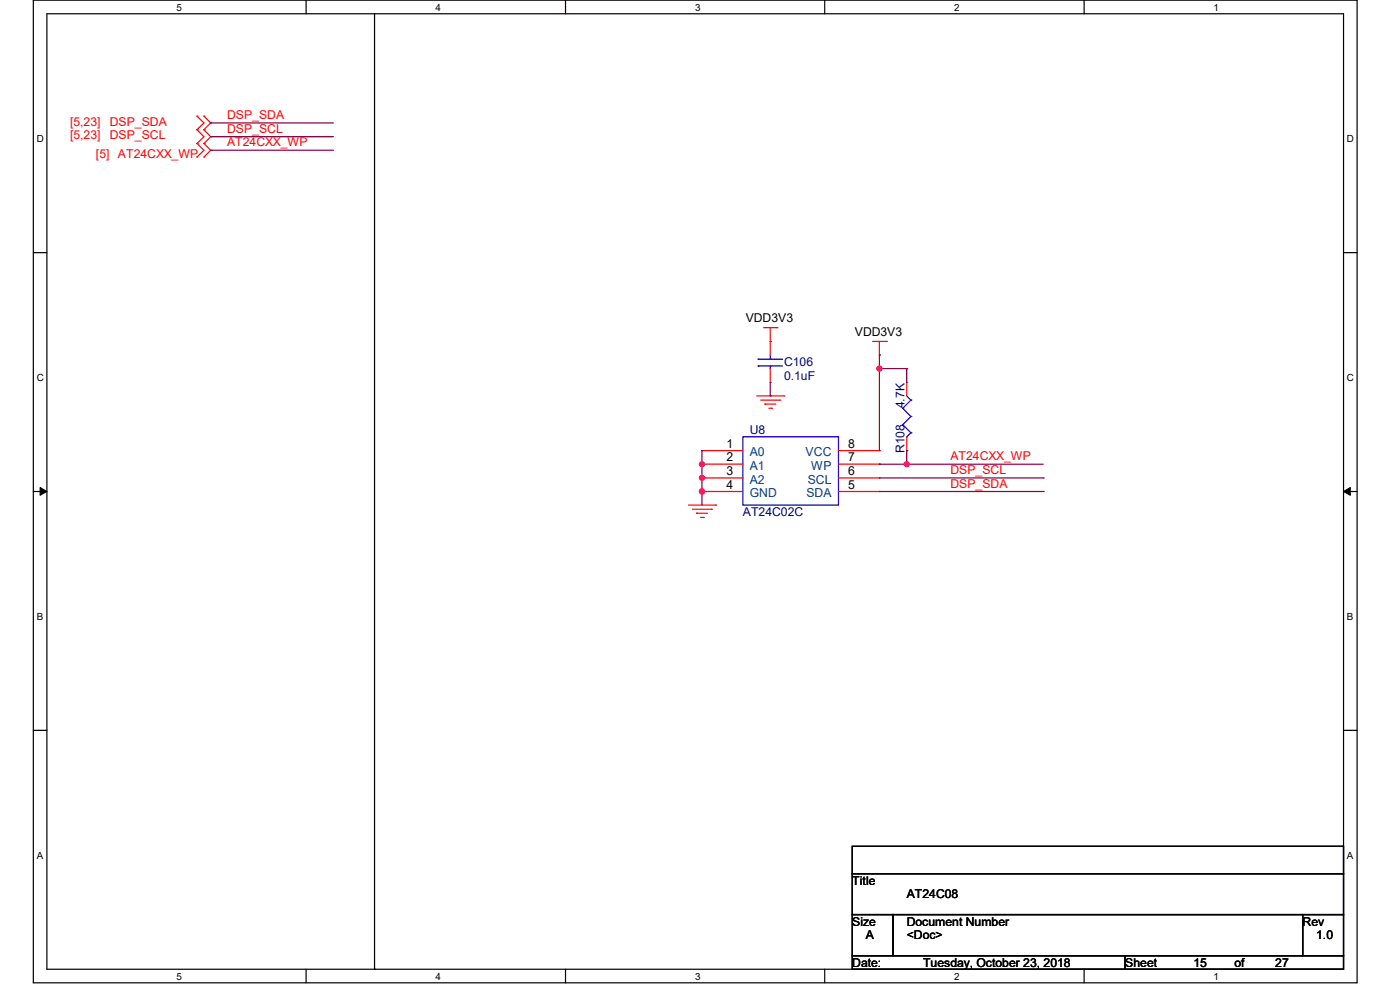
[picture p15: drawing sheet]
<svg xmlns="http://www.w3.org/2000/svg" width="297mm" height="210mm" viewBox="0 0 297 210" stroke-linecap="round" stroke-linejoin="round" font-family="sans-serif">
<defs><g id="words">
<g font-size="2.6" fill="#f00">
<text x="14.9" y="26.7">[5,23]</text>
<text x="14.9" y="29.6">[5,23]</text>
<text x="23.3" y="26.7">DSP_SDA</text>
<text x="23.3" y="29.6">DSP_SCL</text>
<text x="48.2" y="25.3">DSP_SDA</text>
<text x="48.2" y="28.2">DSP_SCL</text>
<text x="20.4" y="33.6">[5] AT24CXX_WP</text>
<text x="48.2" y="31.1">AT24CXX_WP</text>
<text x="201.6" y="100.6">DSP_SCL</text>
<text x="201.6" y="97.7">AT24CXX_WP</text>
<text x="201.6" y="103.5">DSP_SDA</text>
</g>
<g font-size="2.6">
<text x="158.2" y="68.4">VDD3V3</text>
<text x="181.4" y="71.3">VDD3V3</text>
<text x="154.1" y="95">1</text>
<text x="179.9" y="95">8</text>
<text x="154.1" y="97.8">2</text>
<text x="154.1" y="100.8">3</text>
<text x="179.9" y="97.8">7</text>
<text x="179.9" y="100.8">6</text>
<text x="154.1" y="103.6">4</text>
<text x="179.9" y="103.6">5</text>
<text x="180.8" y="187.7">Title</text>
<text x="192.4" y="190.6">AT24C08</text>
<text x="180.8" y="196.3">Size</text>
<text x="192.4" y="196.3">Document Number</text>
<text x="276.4" y="196.3">Rev</text>
<text x="183.7" y="199.3">A</text>
<text x="192.4" y="199.3">&lt;Doc&gt;</text>
<text x="279.2" y="199.3">1.0</text>
<text x="180.8" y="205.1">Date:</text>
<text x="195.8" y="205.1">Tuesday, October 23, 2018</text>
<text x="238.7" y="205.1">Sheet</text>
<text x="253.2" y="205.1">15</text>
<text x="261.9" y="205.1">of</text>
<text x="270.5" y="205.1">27</text>
</g>
<g font-size="2.6" fill="#000080">
<text x="166.3" y="77.6">C106</text>
<text x="166.3" y="80.5">0.1uF</text>
<text x="191.9" y="86.6" transform="rotate(-90 191.9 86.6)">4.7K</text>
<text x="159.1" y="92.1">U8</text>
<text x="191.9" y="96.1" transform="rotate(-90 191.9 96.1)">R108</text>
<text x="157.6" y="109.5">AT24C02C</text>
</g>
<g font-size="2.6" fill="#004080">
<text x="159" y="96.8">A0</text>
<text x="159" y="99.7">A1</text>
<text x="170.9" y="96.8">VCC</text>
<text x="172.1" y="99.7">WP</text>
<text x="159" y="102.6">A2</text>
<text x="159" y="105.5">GND</text>
<text x="171.1" y="105.5">SDA</text>
<text x="171.4" y="102.6">SCL</text>
</g>
<g font-size="2.1">
<text x="37.4" y="2.2">5</text>
<text x="92.4" y="2.2">4</text>
<text x="147.4" y="2.2">3</text>
<text x="202.4" y="2.2">2</text>
<text x="257.5" y="2.2">1</text>
<text x="7.8" y="30.1">D</text>
<text x="285.8" y="30.1">D</text>
<text x="7.8" y="80.8">C</text>
<text x="285.8" y="80.8">C</text>
<text x="7.8" y="131.5">B</text>
<text x="285.8" y="131.5">B</text>
<text x="7.8" y="182.2">A</text>
<text x="285.8" y="182.2">A</text>
<text x="37.4" y="207.8">5</text>
<text x="92.4" y="207.8">4</text>
<text x="147.4" y="207.8">3</text>
<text x="202.4" y="207.8">2</text>
<text x="257.5" y="207.8">1</text>
</g>
</g></defs>
<path d="M7.1 0h280.8v208.5h-280.8zM9.9 2.9h275.1v202.7h-275.1z" fill="none" stroke="#000" stroke-width=".25"/>
<g fill="#fff">
<path d="M37.4 .3h1.2v2.4h-1.2z"/>
<path d="M37.4 205.9h1.2v2.3h-1.2z"/>
</g>
<path d="M64.9 0v2.9M64.9 205.6v2.9" fill="none" stroke="#000" stroke-width=".25"/>
<g fill="#fff">
<path d="M92.4 .3h1.2v2.4h-1.2z"/>
<path d="M92.4 205.9h1.2v2.3h-1.2z"/>
</g>
<path d="M120 0v2.9M120 205.6v2.9" fill="none" stroke="#000" stroke-width=".25"/>
<g fill="#fff">
<path d="M147.4 .3h1.2v2.4h-1.2z"/>
<path d="M147.4 205.9h1.2v2.3h-1.2z"/>
</g>
<path d="M175 0v2.9M175 205.6v2.9" fill="none" stroke="#000" stroke-width=".25"/>
<g fill="#fff">
<path d="M202.4 .3h1.2v2.4h-1.2z"/>
<path d="M202.4 205.9h1.2v2.3h-1.2z"/>
</g>
<path d="M230 0v2.9M230 205.6v2.9" fill="none" stroke="#000" stroke-width=".25"/>
<g fill="#fff">
<path d="M257.5 .3h1.1v2.4h-1.1z"/>
<path d="M257.5 205.9h1.1v2.3h-1.1z"/>
<path d="M7.8 28.2h1.5v2.4h-1.5z"/>
<path d="M285.7 28.2h1.5v2.4h-1.5z"/>
<path d="M7.8 78.9h1.5v2.3h-1.5z"/>
<path d="M285.7 78.9h1.5v2.3h-1.5z"/>
</g>
<path d="M7.1 53.6h2.8M285 53.6h2.9" fill="none" stroke="#000" stroke-width=".25"/>
<g fill="#fff">
<path d="M7.8 129.6h1.3v2.3h-1.3z"/>
<path d="M285.7 129.6h1.4v2.3h-1.4z"/>
</g>
<path d="M7.1 104.3h2.8M285 104.3h2.9" fill="none" stroke="#000" stroke-width=".25"/>
<path d="M8.5 103.4l1.4 .9-1.4 .8zM285 104.3l1.5-.9v1.7z" fill="#000" stroke="#000" stroke-width=".21"/>
<g fill="#fff">
<path d="M7.8 180.3h1.3v2.3h-1.3z"/>
<path d="M285.7 180.3h1.4v2.3h-1.4z"/>
</g>
<path d="M79.5 2.9v202.7M7.1 154.9h2.8M285 154.9h2.9M180.8 179.5h104.2v5.8h-104.2zM180.8 185.3h104.2v8.7h-104.2zM180.8 194h8.7v8.7h-8.7zM189.5 194h86.9v8.7h-86.9zM276.4 194h8.6v8.7h-8.6zM79.5 205.6h.1M180.8 202.7h57.9v2.9h-57.9zM238.7 202.7h46.3v2.9h-46.3z" fill="none" stroke="#000" stroke-width=".25"/>
<g fill="none" stroke="#f00" stroke-width=".25">
<path d="M41.8 30.4h.1M41.8 33.3h.1M41.8 24.6h.1M41.8 27.5h.1M41.8 30.4l1.5 1.5-1.5 1.4M41.8 24.6l1.5 1.5-1.5 1.4M41.8 27.5l1.5 1.5-1.5 1.4M43.3 33.3h.1M43.3 30.4h.1M43.3 27.5h.1M43.3 24.6h.1M43.3 30.4l1.4 1.5-1.4 1.4"/>
<path d="M43.3 24.6l1.4 1.5-1.4 1.4M43.3 27.5l1.4 1.5-1.4 1.4M162 69.5h2.8M163.4 72.4h.1M163.4 69.5v5.8M163.4 78.2v2.9M164.8 69.5h.1M185.1 72.4h2.9M186.6 75.3h.1M186.6 72.4v2.9M188 72.4h.1M148.9 95.6h.1"/>
<path d="M148.9 98.5h.1M148.9 95.6h8.7M148.9 98.5h8.7M160.5 84h5.8M161.4 84.9h4M162.3 85.7h.1M162.3 85.7h2.3M163.1 86.6h.6M163.4 81.1h.1M163.7 86.6h.1M165.4 84.9h.1M166.3 84h.1"/>
<path d="M177.9 95.6h8.7M177.9 98.5h8.7M186.6 95.6h.1M186.6 98.5h.1M192.4 81.1h.1M192.4 95.6h.1M192.4 81.1v2.9M192.4 92.7v2.9M146 107.1h5.8M146.9 108h4.1M147.8 108.9h.1M147.8 108.9h2.3"/>
<path d="M148.6 109.8h.6M148.9 101.4h.1M148.9 104.3h.1M148.9 101.4h8.7M148.9 104.3h8.7M149.2 109.8h.1M151 108h.1M151.8 107.1h.1M177.9 101.4h8.7M177.9 104.3h8.7M186.6 101.4h.1M186.6 104.3h.1"/>
</g>
<g fill="none" stroke="#00f" stroke-width=".25">
<path d="M160.8 76.2h.1M160.8 77.6h.1M160.8 76.2h5.2M160.8 77.6h5.2M163.4 77.6h.1M163.4 76.2h.1M163.4 75.3v.9M163.4 77.6v.6M157.6 92.7h20.3v14.4h-20.3zM191.5 86.6h.1M191.5 90.1h.1M191.5 86.6l1.8 1.7"/>
<path d="M191.5 90.1l1.8 1.7M192.4 92.7h.1M192.4 84l.9 .9M193.3 84.9h.1M193.3 88.3h.1M193.3 91.8h.1M193.3 84.9l-1.8 1.7M193.3 88.3l-1.8 1.8M193.3 91.8l-.9 .9"/>
</g>
<g fill="none" stroke="#800040" stroke-width=".25">
<path d="M44.7 31.9h.1M44.7 26.1h.1M44.7 29h.1M44.7 31.9h26M44.7 26.1h26M44.7 29h26M186.6 78.2h.1M186.6 75.3h.1M186.6 75.3v20.3M186.6 78.2h5.8M192.4 78.2h.1M192.4 78.2v2.9"/>
<path d="M148.9 95.6h.1M148.9 98.5h.1M148.9 95.6v11.5M163.4 84h.1M163.4 81.1v2.9M186.6 98.5h.1M186.6 98.5h34.7M192.4 98.5h.1M192.4 95.6h.1M192.4 95.6v2.9M148.9 104.3h.1M148.9 101.4h.1"/>
<path d="M186.6 101.4h34.7M186.6 104.3h34.7M221.3 101.4h.1M221.3 104.3h.1"/>
</g>
<g fill="#f0f" stroke="#f0f" stroke-width=".25">
<circle cx="148.9" cy="104.2" r=".56"/>
<circle cx="148.9" cy="101.3" r=".54"/>
<circle cx="148.9" cy="98.5" r=".54"/>
<circle cx="192.4" cy="98.5" r=".54"/>
<circle cx="186.6" cy="78.2" r=".54"/>
</g>
<use href="#words"/>
</svg>
